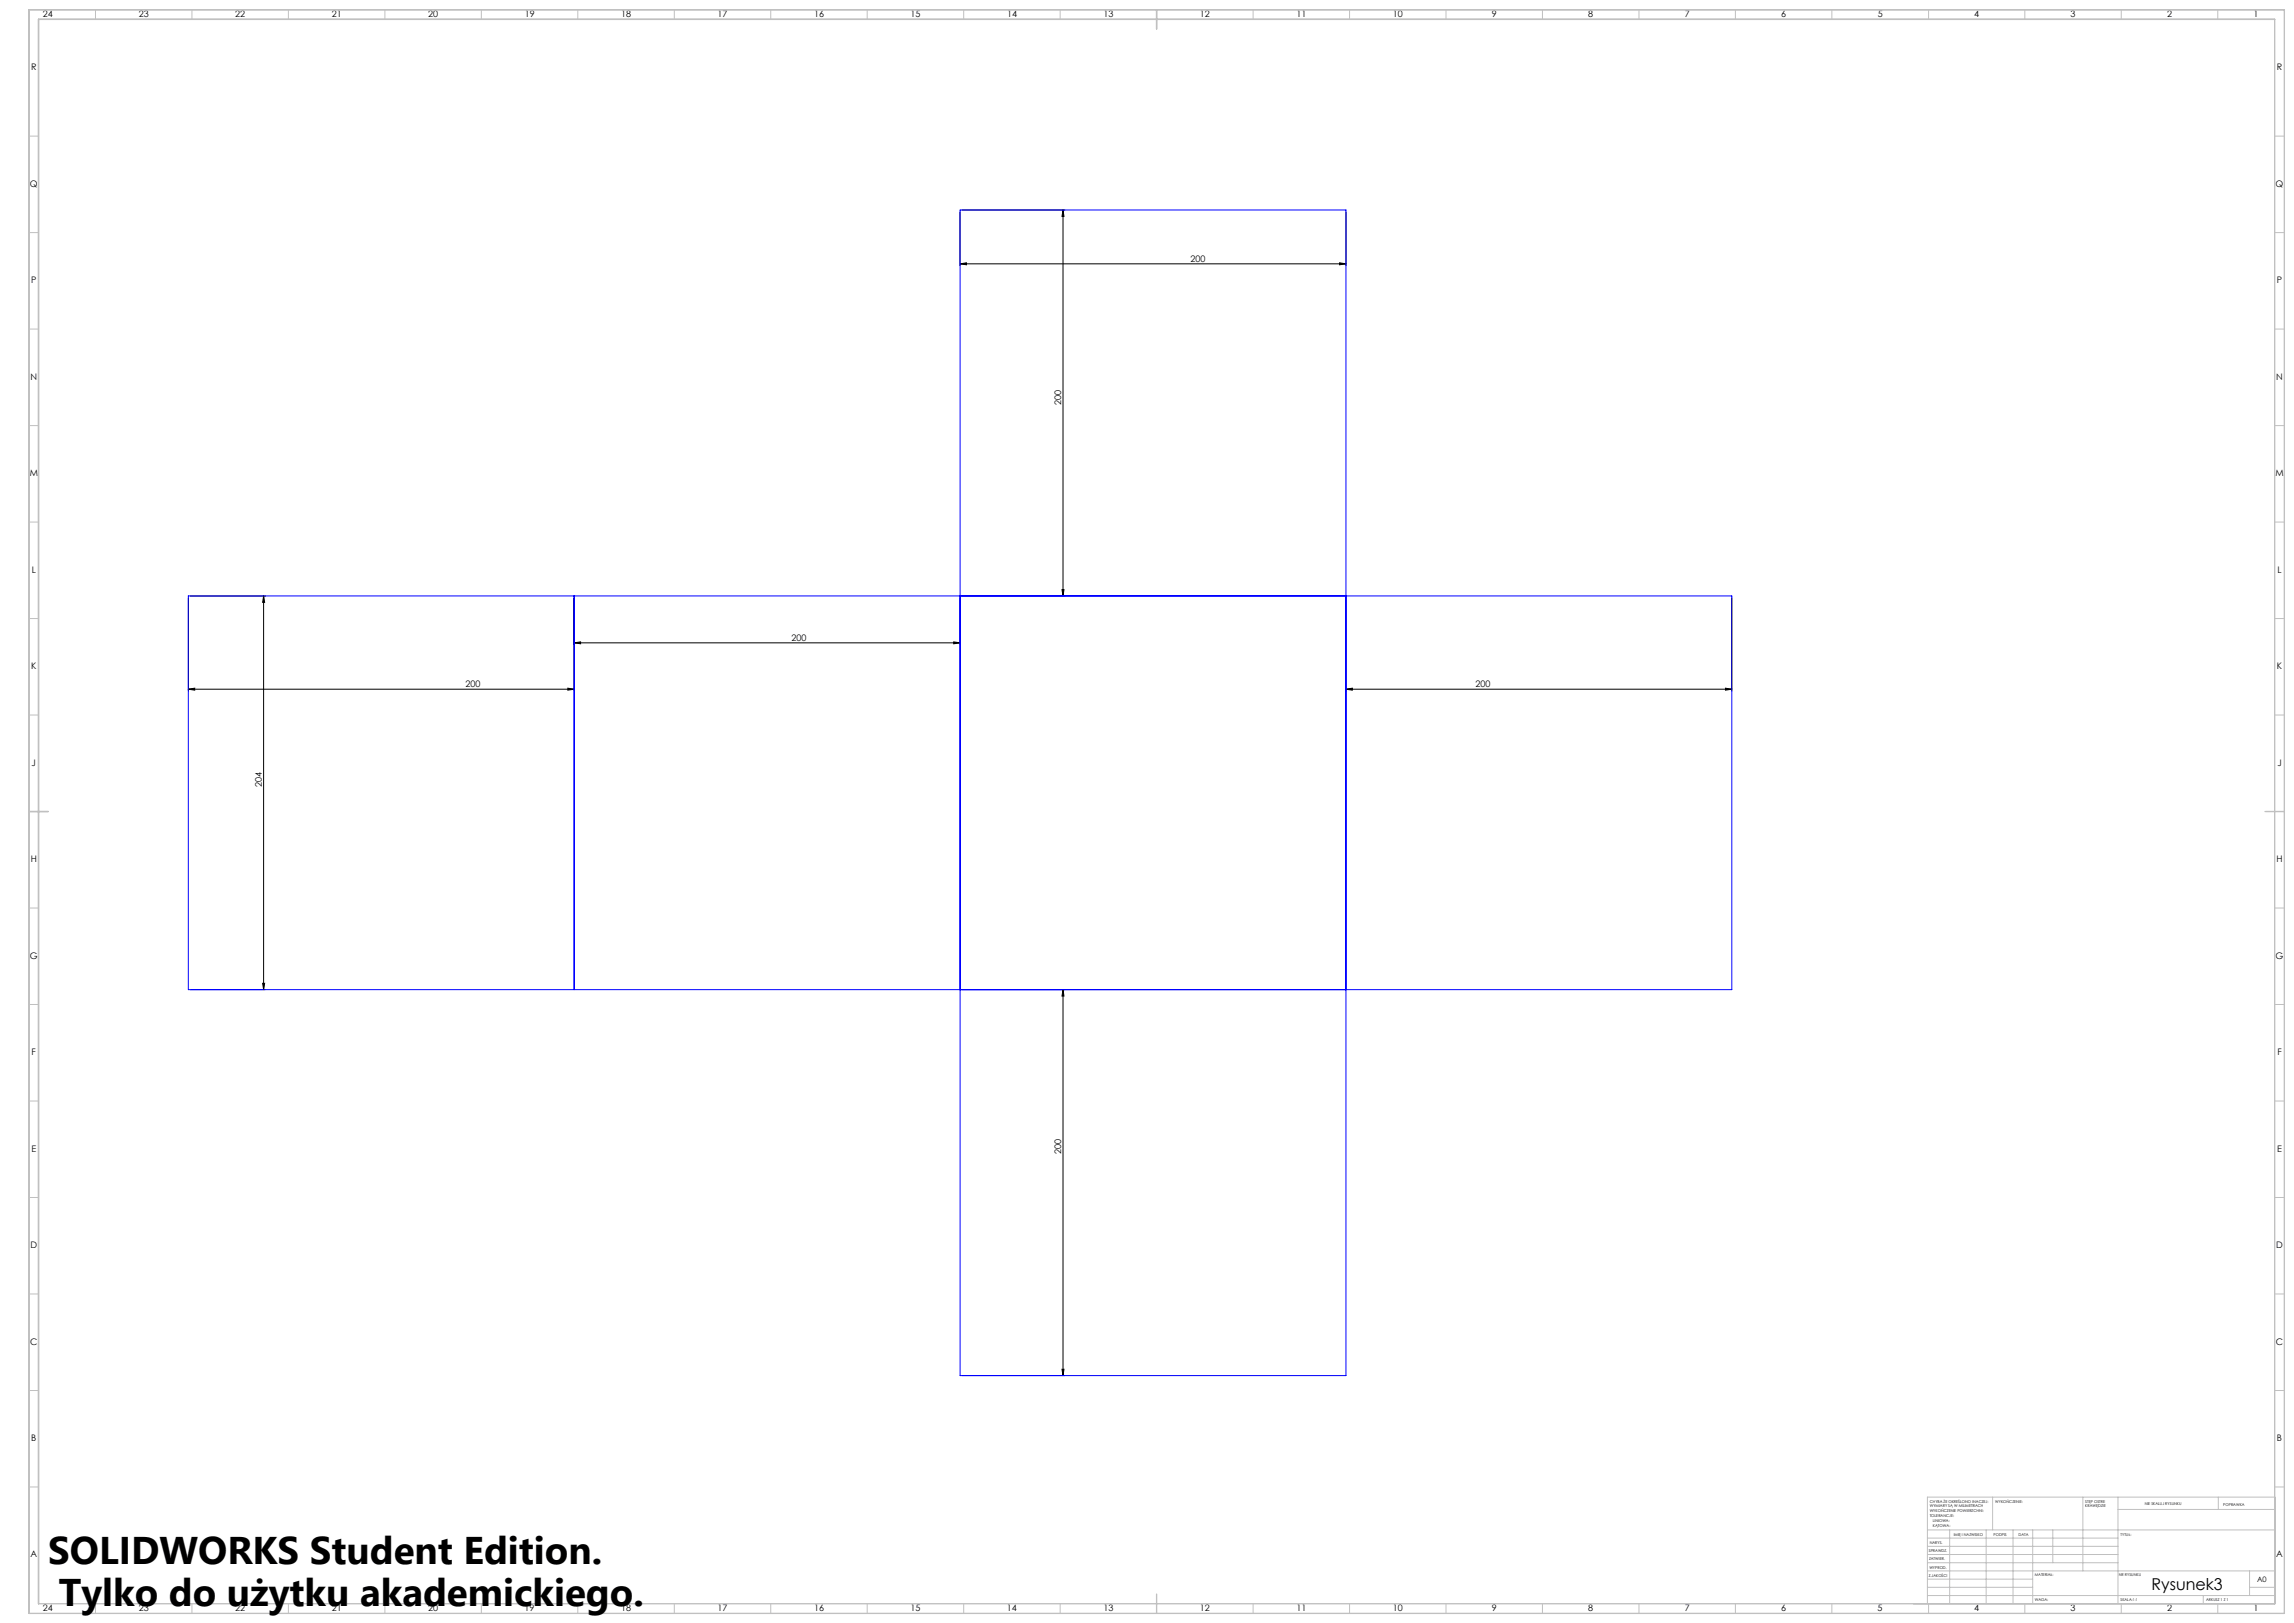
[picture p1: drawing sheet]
<svg xmlns="http://www.w3.org/2000/svg" width="1189mm" height="841mm" viewBox="0 0 1189 841" stroke-linecap="round" stroke-linejoin="round" font-family="sans-serif">
<defs><g id="words">
<g font-size="20">
<text x="25" y="811">SOLIDWORKS Student Edition.</text>
<text x="31" y="832">Tylko do użytku akademickiego.</text>
</g>
<text font-size="8.5" x="1115" y="824">Rysunek3</text>
<g font-size="4.7">
<text x="22" y="9">24</text>
<text x="72" y="9">23</text>
<text x="122" y="9">22</text>
<text x="172" y="9">21</text>
<text x="222" y="9">20</text>
<text x="272" y="9">19</text>
<text x="322" y="9">18</text>
<text x="372" y="9">17</text>
<text x="422" y="9">16</text>
<text x="472" y="9">15</text>
<text x="522" y="9">14</text>
<text x="572" y="9">13</text>
<text x="622" y="9">12</text>
<text x="672" y="9">11</text>
<text x="722" y="9">10</text>
<text x="773" y="9">9</text>
<text x="823" y="9">8</text>
<text x="873" y="9">7</text>
<text x="923" y="9">6</text>
<text x="973" y="9">5</text>
<text x="1023" y="9">4</text>
<text x="1073" y="9">3</text>
<text x="1123" y="9">2</text>
<text x="1168" y="9">1</text>
<text x="16" y="37">R</text>
<text x="1180" y="37">R</text>
<text x="16" y="97">Q</text>
<text x="1179" y="97">Q</text>
<text x="617" y="136">200</text>
<text x="16" y="147">P</text>
<text x="1180" y="147">P</text>
<text x="16" y="197">N</text>
<text x="1180" y="197">N</text>
<text x="550" y="210" transform="rotate(-90 550 210)">200</text>
<text x="15" y="247">M</text>
<text x="1179" y="247">M</text>
<text x="16" y="297">L</text>
<text x="1180" y="297">L</text>
<text x="410" y="332">200</text>
<text x="16" y="347">K</text>
<text x="1180" y="347">K</text>
<text x="241" y="356">200</text>
<text x="765" y="356">200</text>
<text x="16" y="397">J</text>
<text x="1180" y="397">J</text>
<text x="136" y="408" transform="rotate(-90 136 408)">204</text>
<text x="16" y="447">H</text>
<text x="1180" y="447">H</text>
<text x="15" y="497">G</text>
<text x="1179" y="497">G</text>
<text x="16" y="547">F</text>
<text x="1180" y="547">F</text>
<text x="16" y="597">E</text>
<text x="550" y="598" transform="rotate(-90 550 598)">200</text>
<text x="1180" y="597">E</text>
<text x="16" y="647">D</text>
<text x="1180" y="647">D</text>
<text x="16" y="697">C</text>
<text x="1180" y="697">C</text>
<text x="16" y="747">B</text>
<text x="1180" y="747">B</text>
<text x="16" y="807">A</text>
<text x="1180" y="807">A</text>
<text x="22" y="835">24</text>
<text x="72" y="835">23</text>
<text x="122" y="835">22</text>
<text x="172" y="835">21</text>
<text x="222" y="835">20</text>
<text x="272" y="835">19</text>
<text x="322" y="835">18</text>
<text x="372" y="835">17</text>
<text x="422" y="835">16</text>
<text x="472" y="835">15</text>
<text x="522" y="835">14</text>
<text x="572" y="835">13</text>
<text x="622" y="835">12</text>
<text x="672" y="835">11</text>
<text x="722" y="835">10</text>
<text x="773" y="835">9</text>
<text x="823" y="835">8</text>
<text x="873" y="835">7</text>
<text x="923" y="835">6</text>
<text x="973" y="835">5</text>
<text x="1023" y="835">4</text>
<text x="1073" y="835">3</text>
<text x="1123" y="835">2</text>
<text x="1168" y="835">1</text>
</g>
<text font-size="3.9" x="1170" y="820">A0</text>
<g font-size="2">
<text x="1000" y="779">CHYBA ŻE OKREŚLONO INACZEJ:</text>
<text x="1034" y="779">WYKOŃCZENIE:</text>
<text x="1081" y="779">STĘP OSTRE</text>
<text x="1112" y="780">NIE SKALUJ RYSUNKU</text>
<text x="1000" y="781">WYMIARY SĄ W MILIMETRACH</text>
<text x="1000" y="784">WYKOŃCZENIE POWIERZCHNI:</text>
<text x="1081" y="781">KRAWĘDZIE</text>
<text x="1152" y="780">POPRAWKA</text>
<text x="1000" y="786">TOLERANCJE:</text>
<text x="1002" y="789">LINIOWA:</text>
<text x="1002" y="791">KĄTOWA:</text>
<text x="1013" y="796">IMIĘ I NAZWISKO</text>
<text x="1033" y="796">PODPIS</text>
<text x="1046" y="796">DATA</text>
<text x="1099" y="796">TYTUŁ:</text>
<text x="1000" y="800">NARYS.</text>
<text x="1000" y="804">SPRAWDZ.</text>
<text x="1000" y="808">ZATWIER.</text>
<text x="1000" y="813">WYPROD.</text>
<text x="1000" y="817">Z.JAKOŚCI</text>
<text x="1055" y="817">MATERIAŁ:</text>
<text x="1098" y="817">NR RYSUNKU</text>
<text x="1055" y="830">WAGA:</text>
<text x="1099" y="830">SKALA:1:1</text>
<text x="1143" y="830">ARKUSZ 1 Z 1</text>
</g>
</g></defs>
<g fill="none" stroke="#000" stroke-width=".52">
<path d="M498 110v28M499 109h53M551 109v200M551 109v3h-1zM698 110v28M498 137l3-1v1zM498 137h200M694 136l4 1h-4zM98 310v48M99 309h39M137 309v3h-1zM137 309v204"/>
<path d="M298 310v48M498 310v24M499 309h53M550 306h1v3zM698 310v48M898 310v48M298 333h3v1zM298 333h200M494 333h4l-4 1zM98 357h3v1zM98 357h200M294 357h4l-4 1z"/>
<path d="M698 357h3v1zM698 357h200M894 357h4l-4 1zM99 513h39M136 510h1v3zM499 513h53M551 513v200M551 513v3h-1zM499 713h53M550 710h1v3z"/>
</g>
<g fill="none" stroke="#c0c0c0" stroke-width=".52">
<path d="M49 5v5M99 5v5M149 5v5M199 5v5M249 5v5M299 5v5M349 5v5M399 5v5M449 5v5M499 5v5M549 5v5M649 5v5"/>
<path d="M699 5v5M749 5v5M799 5v5M849 5v5M899 5v5M949 5v5M1000 5v5M1049 5v5M1099 5v5M1149 5v5M15 71h5M1179 71h5"/>
<path d="M15 121h5M1179 121h5M15 171h5M1179 171h5M15 221h5M1179 221h5M15 271h5M1179 271h5M15 321h5M1179 321h5M15 371h5M1179 371h5"/>
<path d="M15 471h5M1179 471h5M15 521h5M1179 521h5M15 571h5M1179 571h5M15 621h5M1179 621h5M15 671h5M1179 671h5M15 721h5M1179 721h5"/>
<path d="M15 771h5M1033 776v17M1080 776v38M1098 776v55M1150 776v6M1179 771h5M1179 776h-180v55M999 793h180M999 797h99M1011 793v38M1029 793v38M1043 793v38"/>
<path d="M1054 793v38M1064 793v17M1098 782h81M999 810h99M999 806h99M999 801h99M999 818h55M999 814h180M1166 814v13M49 831v5M99 831v5M149 831v5"/>
<path d="M199 831v5M249 831v5M299 831v5M349 831v5M399 831v5M449 831v5M499 831v5M549 831v5M649 831v5M699 831v5M749 831v5M799 831v5"/>
<path d="M849 831v5M899 831v5M949 831v5M999 827h180M999 823h55M1000 831v5M1049 831v5M1099 831v5M1142 827v4M1149 831v5M1166 823h13"/>
</g>
<path d="M15 5h1169v831h-1169zM20 10h1159v821h-1159zM599 5v10M15 421h10M1174 421h10M599 826v10" fill="none" stroke="#c0c0c0" stroke-width=".7"/>
<path d="M498 109h200v604h-200zM98 309h800v204h-800zM298 309v204" fill="none" stroke="#00f" stroke-width=".52"/>
<g fill="#000">
<path d="M498 137l3-1v1zM694 136l4 1h-4zM98 357h3v1zM294 357h4l-4 1zM298 333h3v1zM494 333h4l-4 1zM698 357h3v1zM894 357h4l-4 1z"/>
<path d="M137 309v3h-1zM136 510h1v3z"/>
<path d="M550 306h1v3zM551 109v3h-1z"/>
<path d="M551 513v3h-1zM550 710h1v3z"/>
</g>
<use href="#words"/>
</svg>
